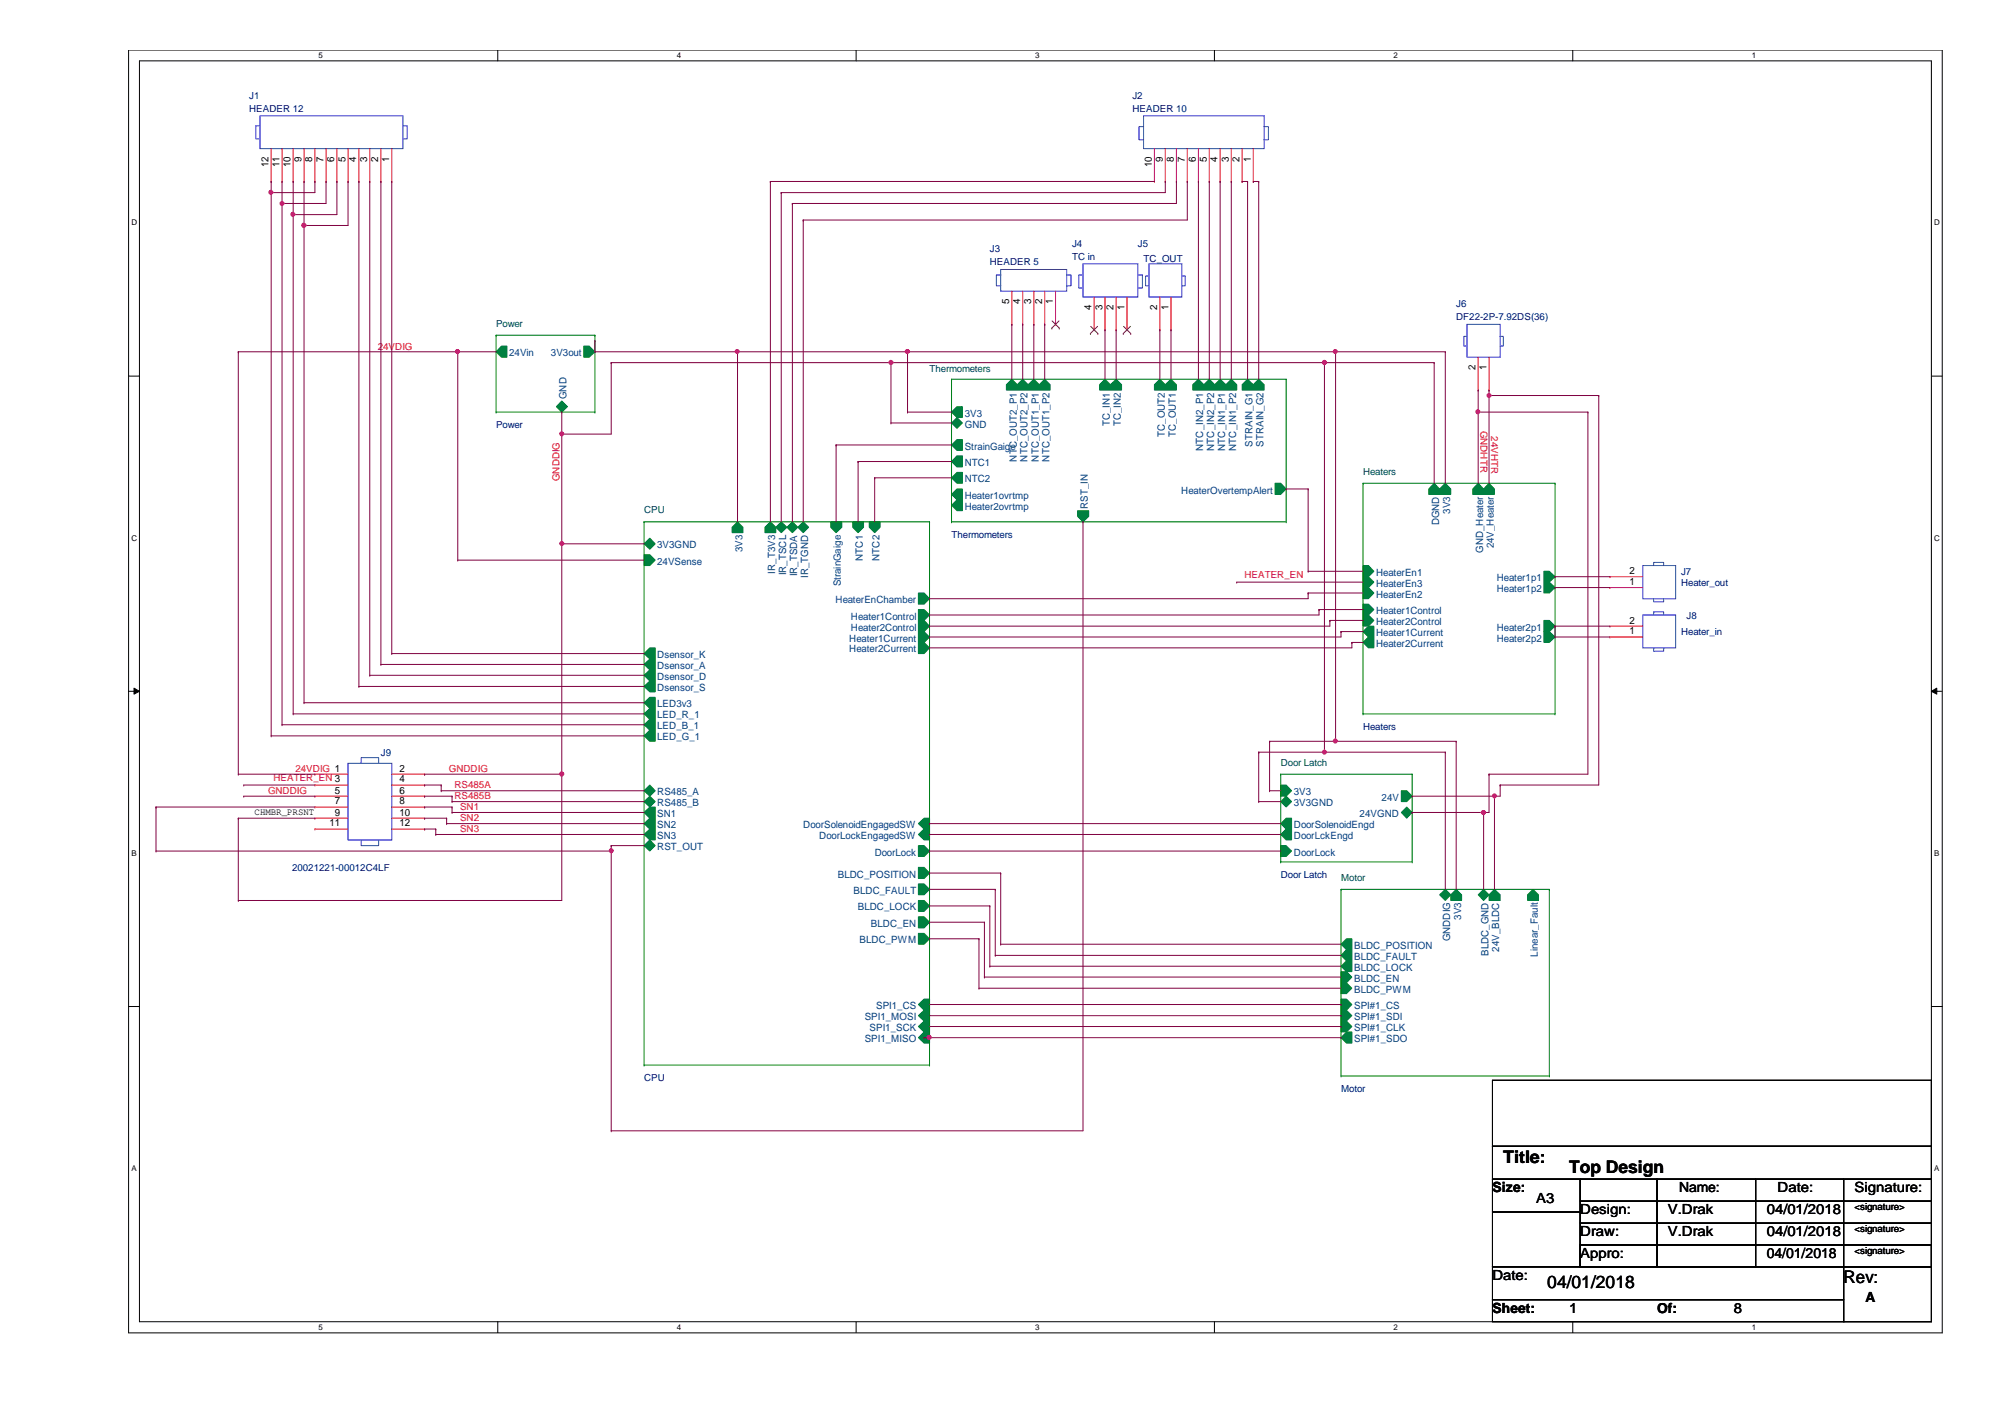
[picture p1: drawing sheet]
<svg xmlns="http://www.w3.org/2000/svg" width="297mm" height="210mm" viewBox="0 0 297 210" stroke-linecap="round" stroke-linejoin="round" font-family="sans-serif">
<defs><g id="words">
<g font-size="2.6">
<text x="222.7" y="172.2">Title:</text>
<text x="232.5" y="173.8">Top Design</text>
<text x="229.2" y="190.8">04/01/2018</text>
<text x="273.1" y="190">Rev:</text>
</g>
<g font-size="2.1">
<text x="221.1" y="176.6">Size:</text>
<text x="227.6" y="178.2">A3</text>
<text x="234.1" y="179.8">Design:</text>
<text x="247.1" y="179.8">V.Drak</text>
<text x="248.8" y="176.6">Name:</text>
<text x="261.7" y="179.8">04/01/2018</text>
<text x="263.4" y="176.6">Date:</text>
<text x="274.7" y="176.6">Signature:</text>
<text x="234.1" y="183.1">Draw:</text>
<text x="247.1" y="183.1">V.Drak</text>
<text x="261.7" y="183.1">04/01/2018</text>
<text x="221.1" y="189.6">Date:</text>
<text x="234.1" y="186.3">Appro:</text>
<text x="261.7" y="186.3">04/01/2018</text>
<text x="221.1" y="194.4">Sheet:</text>
<text x="232.5" y="194.4">1</text>
<text x="245.5" y="194.4">Of:</text>
<text x="256.9" y="194.4">8</text>
<text x="276.4" y="192.8">A</text>
</g>
<g font-size="1.5">
<text x="44.7" y="24" transform="rotate(-90 44.7 24)">9</text>
<text x="46.3" y="24" transform="rotate(-90 46.3 24)">8</text>
<text x="47.9" y="24" transform="rotate(-90 47.9 24)">7</text>
<text x="49.5" y="24" transform="rotate(-90 49.5 24)">6</text>
<text x="51.2" y="24" transform="rotate(-90 51.2 24)">5</text>
<text x="52.8" y="24" transform="rotate(-90 52.8 24)">4</text>
<text x="54.4" y="24" transform="rotate(-90 54.4 24)">3</text>
<text x="56" y="24" transform="rotate(-90 56 24)">2</text>
<text x="57.7" y="24" transform="rotate(-90 57.7 24)">1</text>
<text x="172.3" y="24" transform="rotate(-90 172.3 24)">9</text>
<text x="173.9" y="24" transform="rotate(-90 173.9 24)">8</text>
<text x="175.5" y="24" transform="rotate(-90 175.5 24)">7</text>
<text x="177.2" y="24" transform="rotate(-90 177.2 24)">6</text>
<text x="178.8" y="24" transform="rotate(-90 178.8 24)">5</text>
<text x="180.4" y="24" transform="rotate(-90 180.4 24)">4</text>
<text x="182" y="24" transform="rotate(-90 182 24)">3</text>
<text x="183.6" y="24" transform="rotate(-90 183.6 24)">2</text>
<text x="185.3" y="24" transform="rotate(-90 185.3 24)">1</text>
<text x="39.8" y="24.8" transform="rotate(-90 39.8 24.8)">12</text>
<text x="41.4" y="24.8" transform="rotate(-90 41.4 24.8)">11</text>
<text x="43.1" y="24.8" transform="rotate(-90 43.1 24.8)">10</text>
<text x="170.6" y="24.8" transform="rotate(-90 170.6 24.8)">10</text>
<text x="149.5" y="45.1" transform="rotate(-90 149.5 45.1)">5</text>
<text x="151.1" y="45.1" transform="rotate(-90 151.1 45.1)">4</text>
<text x="152.8" y="45.1" transform="rotate(-90 152.8 45.1)">3</text>
<text x="154.4" y="45.1" transform="rotate(-90 154.4 45.1)">2</text>
<text x="156" y="45.1" transform="rotate(-90 156 45.1)">1</text>
<text x="161.7" y="45.9" transform="rotate(-90 161.7 45.9)">4</text>
<text x="163.3" y="45.9" transform="rotate(-90 163.3 45.9)">3</text>
<text x="165" y="45.9" transform="rotate(-90 165 45.9)">2</text>
<text x="166.6" y="45.9" transform="rotate(-90 166.6 45.9)">1</text>
<text x="171.4" y="45.9" transform="rotate(-90 171.4 45.9)">2</text>
<text x="173.1" y="45.9" transform="rotate(-90 173.1 45.9)">1</text>
<text x="218.6" y="54.9" transform="rotate(-90 218.6 54.9)">2</text>
<text x="220.2" y="54.9" transform="rotate(-90 220.2 54.9)">1</text>
<text x="241.4" y="86.7">1</text>
<text x="241.4" y="85">2</text>
<text x="241.4" y="94">1</text>
<text x="241.4" y="92.4">2</text>
<text x="49.6" y="117.6">5</text>
<text x="49.6" y="119.2">7</text>
<text x="59.2" y="114.3">2</text>
<text x="59.2" y="115.9">4</text>
<text x="59.2" y="117.6">6</text>
<text x="59.2" y="119.2">8</text>
<text x="48.8" y="122.4">11</text>
<text x="49.6" y="120.8">9</text>
<text x="59.2" y="120.8">10</text>
<text x="59.2" y="122.4">12</text>
</g>
<g font-size="1.5" fill="#004080">
<text x="75.4" y="52.8">24Vin</text>
<text x="81.6" y="52.8">3V3out</text>
<text x="83.9" y="59.1" transform="rotate(-90 83.9 59.1)">GND</text>
<text x="142.9" y="61.7">3V3</text>
<text x="142.9" y="63.3">GND</text>
<text x="164.4" y="63.1" transform="rotate(-90 164.4 63.1)">TC_IN1</text>
<text x="166.1" y="63.1" transform="rotate(-90 166.1 63.1)">TC_IN2</text>
<text x="172.6" y="64.7" transform="rotate(-90 172.6 64.7)">TC_OUT2</text>
<text x="174.2" y="64.7" transform="rotate(-90 174.2 64.7)">TC_OUT1</text>
<text x="142.9" y="71.5">NTC2</text>
<text x="142.9" y="69">NTC1</text>
<text x="142.9" y="66.6">StrainGaige</text>
<text x="150.6" y="68.4" transform="rotate(-90 150.6 68.4)">NTC_OUT2_P1</text>
<text x="152.2" y="68.4" transform="rotate(-90 152.2 68.4)">NTC_OUT2_P2</text>
<text x="153.9" y="68.4" transform="rotate(-90 153.9 68.4)">NTC_OUT1_P1</text>
<text x="155.5" y="68.4" transform="rotate(-90 155.5 68.4)">NTC_OUT1_P2</text>
<text x="178.3" y="66.8" transform="rotate(-90 178.3 66.8)">NTC_IN2_P1</text>
<text x="179.9" y="66.8" transform="rotate(-90 179.9 66.8)">NTC_IN2_P2</text>
<text x="181.5" y="66.8" transform="rotate(-90 181.5 66.8)">NTC_IN1_P1</text>
<text x="183.1" y="66.8" transform="rotate(-90 183.1 66.8)">NTC_IN1_P2</text>
<text x="185.5" y="66.2" transform="rotate(-90 185.5 66.2)">STRAIN_G1</text>
<text x="187.2" y="66.2" transform="rotate(-90 187.2 66.2)">STRAIN_G2</text>
<text x="142.9" y="73.9">Heater1ovrtmp</text>
<text x="142.9" y="75.5">Heater2ovrtmp</text>
<text x="161.2" y="75.4" transform="rotate(-90 161.2 75.4)">RST_IN</text>
<text x="175" y="73.1">HeaterOvertempAlert</text>
<text x="213.2" y="77.8" transform="rotate(-90 213.2 77.8)">DGND</text>
<text x="214.8" y="76.1" transform="rotate(-90 214.8 76.1)">3V3</text>
<text x="97.4" y="81.2">3V3GND</text>
<text x="97.4" y="83.7">24VSense</text>
<text x="110" y="81.8" transform="rotate(-90 110 81.8)">3V3</text>
<text x="127.8" y="83.1" transform="rotate(-90 127.8 83.1)">NTC1</text>
<text x="130.3" y="83.1" transform="rotate(-90 130.3 83.1)">NTC2</text>
<text x="219.7" y="81.9" transform="rotate(-90 219.7 81.9)">GND_Heater</text>
<text x="221.3" y="81.2" transform="rotate(-90 221.3 81.2)">24V_Heater</text>
<text x="114.9" y="85" transform="rotate(-90 114.9 85)">IR_T3V3</text>
<text x="116.5" y="85.2" transform="rotate(-90 116.5 85.2)">IR_TSCL</text>
<text x="118.1" y="85.4" transform="rotate(-90 118.1 85.4)">IR_TSDA</text>
<text x="119.7" y="85.6" transform="rotate(-90 119.7 85.6)">IR_TGND</text>
<text x="123.8" y="89.4">HeaterEnChamber</text>
<text x="124.6" y="86.9" transform="rotate(-90 124.6 86.9)">StrainGaige</text>
<text x="203.9" y="85.3">HeaterEn1</text>
<text x="203.9" y="86.9">HeaterEn3</text>
<text x="203.9" y="88.5">HeaterEn2</text>
<text x="221.7" y="87.7">Heater1p2</text>
<text x="221.7" y="86.1">Heater1p1</text>
<text x="125.8" y="95">Heater1Current</text>
<text x="126.1" y="93.4">Heater2Control</text>
<text x="126.1" y="91.8">Heater1Control</text>
<text x="203.9" y="95.8">Heater2Current</text>
<text x="203.9" y="94.2">Heater1Current</text>
<text x="203.9" y="92.6">Heater2Control</text>
<text x="203.9" y="91">Heater1Control</text>
<text x="221.7" y="93.4">Heater2p1</text>
<text x="221.7" y="95">Heater2p2</text>
<text x="97.4" y="99.1">Dsensor_A</text>
<text x="97.4" y="100.7">Dsensor_D</text>
<text x="97.4" y="97.5">Dsensor_K</text>
<text x="125.8" y="96.6">Heater2Current</text>
<text x="97.4" y="106.4">LED_R_1</text>
<text x="97.4" y="104.8">LED3v3</text>
<text x="97.4" y="102.4">Dsensor_S</text>
<text x="97.4" y="109.7">LED_G_1</text>
<text x="97.4" y="108">LED_B_1</text>
<text x="97.4" y="117.8">RS485_A</text>
<text x="97.4" y="119.4">RS485_B</text>
<text x="191.7" y="119.4">3V3GND</text>
<text x="191.7" y="117.8">3V3</text>
<text x="204.7" y="118.6">24V</text>
<text x="97.4" y="122.7">SN2</text>
<text x="97.4" y="124.3">SN3</text>
<text x="97.4" y="121">SN1</text>
<text x="97.4" y="125.9">RST_OUT</text>
<text x="119" y="122.7">DoorSolenoidEngagedSW</text>
<text x="121.4" y="124.3">DoorLockEngagedSW</text>
<text x="191.7" y="124.3">DoorLckEngd</text>
<text x="191.7" y="122.7">DoorSolenoidEngd</text>
<text x="201.4" y="121">24VGND</text>
<text x="124.1" y="130">BLDC_POSITION</text>
<text x="129.6" y="126.7">DoorLock</text>
<text x="191.7" y="126.7">DoorLock</text>
<text x="126.4" y="132.4">BLDC_FAULT</text>
<text x="127.1" y="134.9">BLDC_LOCK</text>
<text x="129" y="137.3">BLDC_EN</text>
<text x="216.5" y="136.3" transform="rotate(-90 216.5 136.3)">3V3</text>
<text x="127.3" y="139.7">BLDC_PWM</text>
<text x="200.6" y="142.2">BLDC_FAULT</text>
<text x="200.6" y="143.8">BLDC_LOCK</text>
<text x="200.6" y="140.5">BLDC_POSITION</text>
<text x="214.8" y="139.4" transform="rotate(-90 214.8 139.4)">GNDDIG</text>
<text x="220.5" y="141.6" transform="rotate(-90 220.5 141.6)">BLDC_GND</text>
<text x="222.1" y="141" transform="rotate(-90 222.1 141)">24V_BLDC</text>
<text x="227.8" y="141.7" transform="rotate(-90 227.8 141.7)">Linear_Fault</text>
<text x="129.8" y="149.5">SPI1_CS</text>
<text x="200.6" y="145.4">BLDC_EN</text>
<text x="200.6" y="147.1">BLDC_PWM</text>
<text x="200.6" y="149.5">SPI#1_CS</text>
<text x="128.1" y="151.1">SPI1_MOSI</text>
<text x="128.1" y="154.4">SPI1_MISO</text>
<text x="128.8" y="152.7">SPI1_SCK</text>
<text x="200.6" y="151.1">SPI#1_SDI</text>
<text x="200.6" y="152.7">SPI#1_CLK</text>
<text x="200.6" y="154.4">SPI#1_SDO</text>
</g>
<g font-size="1.4" fill="#000080">
<text x="36.9" y="14.6">J1</text>
<text x="36.9" y="16.6">HEADER 12</text>
<text x="167.8" y="14.6">J2</text>
<text x="167.8" y="16.6">HEADER 10</text>
<text x="146.6" y="37.3">J3</text>
<text x="146.6" y="39.3">HEADER 5</text>
<text x="158.8" y="36.5">J4</text>
<text x="158.8" y="38.5">TC in</text>
<text x="168.6" y="36.5">J5</text>
<text x="169.4" y="38.8">TC_OUT</text>
<text x="215.7" y="45.5">J6</text>
<text x="215.7" y="47.5">DF22-2P-7.92DS(36)</text>
<text x="73.5" y="63.4">Power</text>
<text x="141" y="79.6">Thermometers</text>
<text x="249" y="85.1">J7</text>
<text x="249" y="86.8">Heater_out</text>
<text x="249" y="94.1">Heater_in</text>
<text x="249.9" y="91.7">J8</text>
<text x="56.4" y="112">J9</text>
<text x="201.9" y="108.1">Heaters</text>
<text x="43.3" y="129">20021221-00012C4LF</text>
<text x="189.7" y="130">Door Latch</text>
<text x="95.4" y="160.1">CPU</text>
<text x="198.7" y="161.7">Motor</text>
</g>
<g font-size="1.4" fill="#f00">
<text x="56" y="51.8">24VDIG</text>
<text x="219.3" y="63.8" transform="rotate(90 219.3 63.8)">GNDHTR</text>
<text x="220.9" y="64.6" transform="rotate(90 220.9 64.6)">24VHTR</text>
<text x="82.9" y="71.2" transform="rotate(-90 82.9 71.2)">GNDDIG</text>
<text x="184.4" y="85.7">HEATER_EN</text>
<text x="39.7" y="117.6">GNDDIG</text>
<text x="40.5" y="115.7">HEATER_EN 3</text>
<text x="43.8" y="114.3">24VDIG 1</text>
<text x="66.5" y="114.3">GNDDIG</text>
<text x="67.3" y="116.8">RS485A</text>
<text x="67.3" y="118.4">RS485B</text>
<text x="68.2" y="120">SN1</text>
<text x="68.2" y="121.7">SN2</text>
<text x="68.2" y="123.3">SN3</text>
</g>
<g font-size="1.4" fill="#004040">
<text x="73.5" y="48.4">Power</text>
<text x="137.7" y="55.1">Thermometers</text>
<text x="201.9" y="70.4">Heaters</text>
<text x="95.4" y="76">CPU</text>
<text x="189.7" y="113.5">Door Latch</text>
<text x="198.7" y="130.5">Motor</text>
</g>
<g font-size="1.4">
<text x="37.7" y="120.7">CHMBR_PRSNT</text>
<text x="274.7" y="179.3">&lt;signature&gt;</text>
<text x="274.7" y="182.5">&lt;signature&gt;</text>
<text x="274.7" y="185.8">&lt;signature&gt;</text>
</g>
<g font-size="1.2">
<text x="47.2" y="8.6">5</text>
<text x="100.3" y="8.6">4</text>
<text x="153.4" y="8.6">3</text>
<text x="206.5" y="8.6">2</text>
<text x="259.5" y="8.6">1</text>
<text x="19.5" y="33.4">D</text>
<text x="286.6" y="33.4">D</text>
<text x="19.5" y="80.1">C</text>
<text x="286.6" y="80.1">C</text>
<text x="19.5" y="126.8">B</text>
<text x="286.6" y="126.8">B</text>
<text x="19.5" y="173.5">A</text>
<text x="286.6" y="173.5">A</text>
<text x="47.2" y="197">5</text>
<text x="100.3" y="197">4</text>
<text x="153.4" y="197">3</text>
<text x="206.5" y="197">2</text>
<text x="259.5" y="197">1</text>
</g>
</g></defs>
<path d="M19.1 7.4h268.6v190h-268.6zM20.7 9h265.4v186.8h-265.4z" fill="none" stroke="#000" stroke-width=".15"/>
<g fill="#fff">
<path d="M47.2 7.6h.6v1.3h-.6z"/>
<path d="M47.2 196h.6v1.3h-.6z"/>
</g>
<path d="M73.7 7.4v1.6M73.7 195.8v1.6" fill="none" stroke="#000" stroke-width=".15"/>
<g fill="#fff">
<path d="M100.3 7.6h.6v1.3h-.6z"/>
<path d="M100.3 196h.6v1.3h-.6z"/>
</g>
<path d="M126.8 7.4v1.6M126.8 195.8v1.6" fill="none" stroke="#000" stroke-width=".15"/>
<g fill="#fff">
<path d="M153.4 7.6h.6v1.3h-.6z"/>
<path d="M153.4 196h.6v1.3h-.6z"/>
</g>
<path d="M179.9 7.4v1.6M179.9 195.8v1.6" fill="none" stroke="#000" stroke-width=".15"/>
<g fill="#fff">
<path d="M206.5 7.6h.6v1.3h-.6z"/>
<path d="M206.5 196h.6v1.3h-.6z"/>
</g>
<path d="M233 7.4v1.6M233 195.8v1.6" fill="none" stroke="#000" stroke-width=".15"/>
<g fill="#fff">
<path d="M259.5 7.6h.6v1.3h-.6z"/>
<path d="M259.5 196h.6v1.3h-.6z"/>
<path d="M19.5 32.3h.8v1.4h-.8z"/>
<path d="M286.6 32.3h.8v1.4h-.8z"/>
<path d="M19.5 79h.8v1.3h-.8z"/>
<path d="M286.6 79h.8v1.3h-.8z"/>
</g>
<path d="M19.1 55.7h1.6M286.1 55.7h1.6" fill="none" stroke="#000" stroke-width=".15"/>
<g fill="#fff">
<path d="M19.5 125.7h.7v1.3h-.7z"/>
<path d="M286.6 125.7h.7v1.3h-.7z"/>
</g>
<path d="M19.1 102.4h1.6M19.9 101.9l.8 .5-.8 .4zM286.1 102.4l.8-.5v.9zM286.1 102.4h1.6" fill="none" stroke="#000" stroke-width=".15"/>
<path d="M19.9 101.9l.8 .5-.8 .4zM286.1 102.4l.8-.5v.9z" fill="#000"/>
<g fill="#fff">
<path d="M19.5 172.4h.7v1.3h-.7z"/>
<path d="M286.6 172.4h.7v1.3h-.7z"/>
</g>
<g fill="none" stroke="#000" stroke-width=".15">
<path d="M19.1 149.1h1.6M286.1 149.1h1.6M221.1 160h65v9.8h-65zM221.1 169.8h65v4.9h-65zM221.1 174.7h13v4.8h-13zM221.1 179.5h13v8.2h-13zM234.1 174.7h11.4v3.2h-11.4zM234.1 177.9h11.4v3.3h-11.4zM245.5 174.7h14.6v3.2h-14.6zM245.5 177.9h14.6v3.3h-14.6zM260.1 174.7h13v3.2h-13zM260.1 177.9h13v3.3h-13z"/>
<path d="M273.1 174.7h13v3.2h-13zM273.1 177.9h13v3.3h-13zM221.1 187.7h52v4.8h-52zM221.1 192.5h52v3.3h-52zM234.1 181.2h11.4v3.2h-11.4zM234.1 184.4h52v3.3h-52zM234.1 184.4h11.4v3.3h-11.4zM245.5 181.2h14.6v3.2h-14.6zM245.5 184.4h14.6v3.3h-14.6zM260.1 181.2h13v3.2h-13zM260.1 184.4h13v3.3h-13zM273.1 181.2h13v3.2h-13z"/>
<path d="M273.1 184.4h13v3.3h-13zM273.1 187.7h13v8.1h-13z"/>
</g>
<path d="M169.4 17.1h17.9v4.9h-17.9zM169.4 18.8h-.7v1.9h.7M187.3 18.8h.6v1.9h-.6M243.4 83.8h4.8v4.9h-4.8zM245 88.7v.5h1.5v-.5M245 83.8v-.5h1.5v.5" fill="none" stroke="#00f" stroke-width=".15"/>
<g fill="none" stroke="#f00" stroke-width=".15">
<path d="M171 26.9h.1M171 22v4.9M172.6 26.9h.1M172.6 22v4.9M174.3 26.9h.1M174.3 22v4.9M175.9 26.9h.1M175.9 22v4.9M177.5 26.9h.1M177.5 22v4.9M179.2 26.9h.1M179.2 22v4.9"/>
<path d="M180.8 26.9h.1M180.8 22v4.9M182.4 26.9h.1M182.4 22v4.9M184 26.9h.1M184 22v4.9M185.7 26.9h.1M185.7 22v4.9M238.5 87h.1M238.5 85.4h.1M238.5 87h4.9M238.5 85.4h4.9"/>
</g>
<path d="M189.7 118.7l.8-.8 .8 .8-.8 .8z" fill-rule="evenodd" fill="#008040"/>
<path d="M189.7 118.7l.8-.8 .8 .8-.8 .8z" fill="none" stroke="#008040" stroke-width=".15"/>
<path d="M189.7 116.3h.8l.8 .8-.8 .8h-.8z" fill-rule="evenodd" fill="#008040"/>
<path d="M189.7 116.3h.8l.8 .8-.8 .8h-.8z" fill="none" stroke="#008040" stroke-width=".15"/>
<path d="M207.6 120.4l.8-.9 .8 .9-.8 .8z" fill-rule="evenodd" fill="#008040"/>
<path d="M207.6 120.4l.8-.9 .8 .9-.8 .8z" fill="none" stroke="#008040" stroke-width=".15"/>
<path d="M207.6 117.1h.8l.8 .8-.8 .8h-.8z" fill-rule="evenodd" fill="#008040"/>
<path d="M207.6 117.1h.8l.8 .8-.8 .8h-.8z" fill="none" stroke="#008040" stroke-width=".15"/>
<path d="M189.7 125.3h.8l.8 .8-.8 .8h-.8z" fill-rule="evenodd" fill="#008040"/>
<path d="M189.7 125.3h.8l.8 .8-.8 .8h-.8z" fill="none" stroke="#008040" stroke-width=".15"/>
<path d="M189.7 123.6l.8-.8h.8v1.6h-.8z" fill-rule="evenodd" fill="#008040"/>
<path d="M189.7 123.6l.8-.8h.8v1.6h-.8z" fill="none" stroke="#008040" stroke-width=".15"/>
<path d="M189.7 122l.8-.8h.8v1.6h-.8z" fill-rule="evenodd" fill="#008040"/>
<path d="M189.7 122l.8-.8h.8v1.6h-.8z" fill="none" stroke="#008040" stroke-width=".15"/>
<path d="M189.7 114.7h.1M189.7 114.7h19.5M189.7 114.7v13M209.2 114.7h.1M209.2 114.7v13M189.7 127.7h.1M189.7 127.7h19.5M209.2 127.7h.1" fill="none" stroke="#008000" stroke-width=".15"/>
<path d="M74.3 51.3h.8v1.6h-.8l-.8-.8z" fill-rule="evenodd" fill="#008040"/>
<path d="M74.3 51.3h.8v1.6h-.8l-.8-.8z" fill="none" stroke="#008040" stroke-width=".15"/>
<path d="M83.2 59.4l.9 .8-.9 .8-.8-.8z" fill-rule="evenodd" fill="#008040"/>
<path d="M83.2 59.4l.9 .8-.9 .8-.8-.8z" fill="none" stroke="#008040" stroke-width=".15"/>
<path d="M86.5 51.3h.8l.8 .8-.8 .8h-.8z" fill-rule="evenodd" fill="#008040"/>
<path d="M86.5 51.3h.8l.8 .8-.8 .8h-.8z" fill="none" stroke="#008040" stroke-width=".15"/>
<path d="M73.5 49.7h.1M73.5 49.7h14.6M73.5 49.7v11.3M88.1 49.7h.1M88.1 49.7v11.3M73.5 61h.1M73.5 61h14.6M88.1 61h.1" fill="none" stroke="#008000" stroke-width=".15"/>
<path d="M38.5 17.1h21.2v4.9h-21.2zM38.5 18.6h-.6v2h.6M59.7 18.6h.6v2h-.6M170.2 39.1h4.9v4.9h-4.9zM170.2 40.9h-.5v1.4h.5M175.1 40.9h.5v1.4h-.5M217.3 48h4.9v4.9h-4.9zM217.3 49.8h-.4v1.5h.4M222.3 49.8h.4v1.5h-.4" fill="none" stroke="#00f" stroke-width=".15"/>
<g fill="none" stroke="#f00" stroke-width=".15">
<path d="M40.2 26.9h.1M40.2 22v4.9M41.8 26.9h.1M41.8 22v4.9M43.4 26.9h.1M43.4 22v4.9M45 26.9h.1M45 22v4.9M46.7 26.9h.1M46.7 22v4.9M48.3 26.9h.1M48.3 22v4.9"/>
<path d="M49.9 26.9h.1M49.9 22v4.9M51.6 26.9h.1M51.6 22v4.9M53.2 26.9h.1M53.2 22v4.9M54.8 26.9h.1M54.8 22v4.9M56.4 26.9h.1M56.4 22v4.9M58 26.9h.1M58 22v4.9"/>
<path d="M171.8 48.9h.1M171.8 44v4.9M173.5 48.9h.1M173.5 44v4.9M219 57.8h.1M219 52.9v4.9M220.6 57.8h.1M220.6 52.9v4.9"/>
</g>
<path d="M136.1 135.8h.8l.8 .8-.8 .9h-.8z" fill-rule="evenodd" fill="#008040"/>
<path d="M136.1 135.8h.8l.8 .8-.8 .9h-.8z" fill="none" stroke="#008040" stroke-width=".15"/>
<path d="M136.1 95.2h.8l.8 .8-.8 .8h-.8z" fill-rule="evenodd" fill="#008040"/>
<path d="M136.1 95.2h.8l.8 .8-.8 .8h-.8z" fill="none" stroke="#008040" stroke-width=".15"/>
<path d="M136.1 138.3h.8l.8 .8-.8 .8h-.8z" fill-rule="evenodd" fill="#008040"/>
<path d="M136.1 138.3h.8l.8 .8-.8 .8h-.8z" fill="none" stroke="#008040" stroke-width=".15"/>
<path d="M136.1 93.6h.8l.8 .8-.8 .8h-.8z" fill-rule="evenodd" fill="#008040"/>
<path d="M136.1 93.6h.8l.8 .8-.8 .8h-.8z" fill="none" stroke="#008040" stroke-width=".15"/>
<path d="M95.4 117.1l.9-.8 .8 .8-.8 .8z" fill-rule="evenodd" fill="#008040"/>
<path d="M95.4 117.1l.9-.8 .8 .8-.8 .8z" fill="none" stroke="#008040" stroke-width=".15"/>
<path d="M95.4 118.7l.9-.8 .8 .8-.8 .8z" fill-rule="evenodd" fill="#008040"/>
<path d="M95.4 118.7l.9-.8 .8 .8-.8 .8z" fill="none" stroke="#008040" stroke-width=".15"/>
<path d="M136.1 122l.8-.8h.8v1.6h-.8z" fill-rule="evenodd" fill="#008040"/>
<path d="M136.1 122l.8-.8h.8v1.6h-.8z" fill="none" stroke="#008040" stroke-width=".15"/>
<path d="M136.1 91.9h.8l.8 .9-.8 .8h-.8z" fill-rule="evenodd" fill="#008040"/>
<path d="M136.1 91.9h.8l.8 .9-.8 .8h-.8z" fill="none" stroke="#008040" stroke-width=".15"/>
<path d="M136.1 125.3h.8l.8 .8-.8 .8h-.8z" fill-rule="evenodd" fill="#008040"/>
<path d="M136.1 125.3h.8l.8 .8-.8 .8h-.8z" fill="none" stroke="#008040" stroke-width=".15"/>
<path d="M136.1 90.3h.8l.8 .8-.8 .8h-.8z" fill-rule="evenodd" fill="#008040"/>
<path d="M136.1 90.3h.8l.8 .8-.8 .8h-.8z" fill="none" stroke="#008040" stroke-width=".15"/>
<path d="M136.1 87.8h.8l.8 .9-.8 .8h-.8z" fill-rule="evenodd" fill="#008040"/>
<path d="M136.1 87.8h.8l.8 .9-.8 .8h-.8z" fill="none" stroke="#008040" stroke-width=".15"/>
<path d="M136.1 123.6l.8-.8h.8v1.6h-.8z" fill-rule="evenodd" fill="#008040"/>
<path d="M136.1 123.6l.8-.8h.8v1.6h-.8z" fill="none" stroke="#008040" stroke-width=".15"/>
<path d="M95.4 80.6l.9-.9 .8 .9-.8 .8z" fill-rule="evenodd" fill="#008040"/>
<path d="M95.4 80.6l.9-.9 .8 .9-.8 .8z" fill="none" stroke="#008040" stroke-width=".15"/>
<path d="M109.3 77.3l.8 .8v.8h-1.6v-.8z" fill-rule="evenodd" fill="#008040"/>
<path d="M109.3 77.3l.8 .8v.8h-1.6v-.8z" fill="none" stroke="#008040" stroke-width=".15"/>
<path d="M136.1 130.9h.8l.8 .8-.8 .8h-.8z" fill-rule="evenodd" fill="#008040"/>
<path d="M136.1 130.9h.8l.8 .8-.8 .8h-.8z" fill="none" stroke="#008040" stroke-width=".15"/>
<path d="M95.4 122l.9-.8h.8v1.6h-.8z" fill-rule="evenodd" fill="#008040"/>
<path d="M95.4 122l.9-.8h.8v1.6h-.8z" fill="none" stroke="#008040" stroke-width=".15"/>
<path d="M95.4 123.6l.9-.8h.8v1.6h-.8z" fill-rule="evenodd" fill="#008040"/>
<path d="M95.4 123.6l.9-.8h.8v1.6h-.8z" fill="none" stroke="#008040" stroke-width=".15"/>
<path d="M136.1 133.4h.8l.8 .8-.8 .8h-.8z" fill-rule="evenodd" fill="#008040"/>
<path d="M136.1 133.4h.8l.8 .8-.8 .8h-.8z" fill="none" stroke="#008040" stroke-width=".15"/>
<path d="M95.4 120.4l.9-.9h.8v1.7h-.8z" fill-rule="evenodd" fill="#008040"/>
<path d="M95.4 120.4l.9-.9h.8v1.7h-.8z" fill="none" stroke="#008040" stroke-width=".15"/>
<path d="M136.1 128.5h.8l.8 .8-.8 .8h-.8z" fill-rule="evenodd" fill="#008040"/>
<path d="M136.1 128.5h.8l.8 .8-.8 .8h-.8z" fill="none" stroke="#008040" stroke-width=".15"/>
<path d="M126.3 77.3h1.6v.8l-.8 .8-.8-.8z" fill-rule="evenodd" fill="#008040"/>
<path d="M126.3 77.3h1.6v.8l-.8 .8-.8-.8z" fill="none" stroke="#008040" stroke-width=".15"/>
<path d="M128.8 77.3h1.6v.8l-.8 .8-.8-.8z" fill-rule="evenodd" fill="#008040"/>
<path d="M128.8 77.3h1.6v.8l-.8 .8-.8-.8z" fill="none" stroke="#008040" stroke-width=".15"/>
<path d="M123.1 77.3h1.6v.8l-.8 .8-.8-.8z" fill-rule="evenodd" fill="#008040"/>
<path d="M123.1 77.3h1.6v.8l-.8 .8-.8-.8z" fill="none" stroke="#008040" stroke-width=".15"/>
<path d="M95.4 125.3l.9-.9 .8 .9-.8 .8z" fill-rule="evenodd" fill="#008040"/>
<path d="M95.4 125.3l.9-.9 .8 .9-.8 .8z" fill="none" stroke="#008040" stroke-width=".15"/>
<path d="M95.4 109l.9-.8h.8v1.6h-.8z" fill-rule="evenodd" fill="#008040"/>
<path d="M95.4 109l.9-.8h.8v1.6h-.8z" fill="none" stroke="#008040" stroke-width=".15"/>
<path d="M95.4 107.4l.9-.8h.8v1.6h-.8z" fill-rule="evenodd" fill="#008040"/>
<path d="M95.4 107.4l.9-.8h.8v1.6h-.8z" fill="none" stroke="#008040" stroke-width=".15"/>
<path d="M95.4 105.7l.9-.8h.8v1.7h-.8z" fill-rule="evenodd" fill="#008040"/>
<path d="M95.4 105.7l.9-.8h.8v1.7h-.8z" fill="none" stroke="#008040" stroke-width=".15"/>
<path d="M115.7 77.3l.9 .8-.9 .8-.8-.8z" fill-rule="evenodd" fill="#008040"/>
<path d="M115.7 77.3l.9 .8-.9 .8-.8-.8z" fill="none" stroke="#008040" stroke-width=".15"/>
<path d="M114.1 77.3l.8 .8v.8h-1.6v-.8z" fill-rule="evenodd" fill="#008040"/>
<path d="M114.1 77.3l.8 .8v.8h-1.6v-.8z" fill="none" stroke="#008040" stroke-width=".15"/>
<path d="M119 77.3l.8 .8-.8 .8-.8-.8z" fill-rule="evenodd" fill="#008040"/>
<path d="M119 77.3l.8 .8-.8 .8-.8-.8z" fill="none" stroke="#008040" stroke-width=".15"/>
<path d="M117.4 77.3l.8 .8-.8 .8-.8-.8z" fill-rule="evenodd" fill="#008040"/>
<path d="M117.4 77.3l.8 .8-.8 .8-.8-.8z" fill="none" stroke="#008040" stroke-width=".15"/>
<path d="M95.4 104.1l.9-.8h.8v1.6h-.8z" fill-rule="evenodd" fill="#008040"/>
<path d="M95.4 104.1l.9-.8h.8v1.6h-.8z" fill="none" stroke="#008040" stroke-width=".15"/>
<path d="M95.4 98.4l.9-.8h.8v1.6h-.8z" fill-rule="evenodd" fill="#008040"/>
<path d="M95.4 98.4l.9-.8h.8v1.6h-.8z" fill="none" stroke="#008040" stroke-width=".15"/>
<path d="M95.4 101.7l.9-.8h.8v1.6h-.8z" fill-rule="evenodd" fill="#008040"/>
<path d="M95.4 101.7l.9-.8h.8v1.6h-.8z" fill="none" stroke="#008040" stroke-width=".15"/>
<path d="M95.4 100l.9-.8h.8v1.7h-.8z" fill-rule="evenodd" fill="#008040"/>
<path d="M95.4 100l.9-.8h.8v1.7h-.8z" fill="none" stroke="#008040" stroke-width=".15"/>
<path d="M95.4 96.8l.9-.8h.8v1.6h-.8z" fill-rule="evenodd" fill="#008040"/>
<path d="M95.4 96.8l.9-.8h.8v1.6h-.8z" fill="none" stroke="#008040" stroke-width=".15"/>
<path d="M95.4 82.2h.9l.8 .8-.8 .8h-.9z" fill-rule="evenodd" fill="#008040"/>
<path d="M95.4 82.2h.9l.8 .8-.8 .8h-.9z" fill="none" stroke="#008040" stroke-width=".15"/>
<path d="M136.1 150.5l.8-.9h.8v1.7h-.8z" fill-rule="evenodd" fill="#008040"/>
<path d="M136.1 150.5l.8-.9h.8v1.7h-.8z" fill="none" stroke="#008040" stroke-width=".15"/>
<path d="M136.1 152.1l.8-.8h.8v1.6h-.8z" fill-rule="evenodd" fill="#008040"/>
<path d="M136.1 152.1l.8-.8h.8v1.6h-.8z" fill="none" stroke="#008040" stroke-width=".15"/>
<path d="M136.1 148.8l.8-.8h.8v1.6h-.8z" fill-rule="evenodd" fill="#008040"/>
<path d="M136.1 148.8l.8-.8h.8v1.6h-.8z" fill="none" stroke="#008040" stroke-width=".15"/>
<path d="M136.1 153.7l.8-.8h.8v1.6h-.8z" fill-rule="evenodd" fill="#008040"/>
<path d="M136.1 153.7l.8-.8h.8v1.6h-.8z" fill="none" stroke="#008040" stroke-width=".15"/>
<path d="M95.4 77.3h.1M95.4 77.3h42.3M95.4 77.3v80.5M137.7 77.3h.1M137.7 77.3v80.5M95.4 157.8h.1M95.4 157.8h42.3M137.7 157.8h.1" fill="none" stroke="#008000" stroke-width=".15"/>
<path d="M51.6 113.1h6.4v11.3h-6.4zM53.5 113.1v-.9h2.6v.9M53.5 124.4v.9h2.6v-.9" fill="none" stroke="#00f" stroke-width=".15"/>
<g fill="none" stroke="#f00" stroke-width=".15">
<path d="M46.7 114.7h.1M46.7 116.3h.1M46.7 117.9h.1M46.7 119.5h.1M46.7 114.7h4.9M46.7 116.3h4.9M46.7 117.9h4.9M46.7 119.5h4.9M58 114.7h4.9M58 116.3h4.9M58 117.9h4.9M58 119.5h4.9"/>
<path d="M62.9 114.7h.1M62.9 116.3h.1M62.9 117.9h.1M62.9 119.5h.1M46.7 121.2h.1M46.7 122.8h.1M46.7 121.2h4.9M46.7 122.8h4.9M58 121.2h4.9M58 122.8h4.9M62.9 121.2h.1M62.9 122.8h.1"/>
</g>
<path d="M141 61l.8-.8h.8v1.6h-.8z" fill-rule="evenodd" fill="#008040"/>
<path d="M141 61l.8-.8h.8v1.6h-.8z" fill="none" stroke="#008040" stroke-width=".15"/>
<path d="M141 73.2l.8-.8h.8v1.6h-.8z" fill-rule="evenodd" fill="#008040"/>
<path d="M141 73.2l.8-.8h.8v1.6h-.8z" fill="none" stroke="#008040" stroke-width=".15"/>
<path d="M141 74.8l.8-.8h.8v1.6h-.8z" fill-rule="evenodd" fill="#008040"/>
<path d="M141 74.8l.8-.8h.8v1.6h-.8z" fill="none" stroke="#008040" stroke-width=".15"/>
<path d="M188.9 71.6h.8l.8 .8-.8 .8h-.8z" fill-rule="evenodd" fill="#008040"/>
<path d="M188.9 71.6h.8l.8 .8-.8 .8h-.8z" fill="none" stroke="#008040" stroke-width=".15"/>
<path d="M141 70.8l.8-.8h.8v1.6h-.8z" fill-rule="evenodd" fill="#008040"/>
<path d="M141 70.8l.8-.8h.8v1.6h-.8z" fill="none" stroke="#008040" stroke-width=".15"/>
<path d="M141.8 67.5h.8v1.7h-.8l-.8-.8z" fill-rule="evenodd" fill="#008040"/>
<path d="M141.8 67.5h.8v1.7h-.8l-.8-.8z" fill="none" stroke="#008040" stroke-width=".15"/>
<path d="M141 65.9l.8-.8h.8v1.6h-.8z" fill-rule="evenodd" fill="#008040"/>
<path d="M141 65.9l.8-.8h.8v1.6h-.8z" fill="none" stroke="#008040" stroke-width=".15"/>
<path d="M141 62.7l.8-.9 .8 .9-.8 .8z" fill-rule="evenodd" fill="#008040"/>
<path d="M141 62.7l.8-.9 .8 .9-.8 .8z" fill="none" stroke="#008040" stroke-width=".15"/>
<path d="M184 57l.8-.8 .9 .8v.8h-1.7z" fill-rule="evenodd" fill="#008040"/>
<path d="M184 57l.8-.8 .9 .8v.8h-1.7z" fill="none" stroke="#008040" stroke-width=".15"/>
<path d="M186.5 56.2l.8 .8v.8h-1.6v-.8z" fill-rule="evenodd" fill="#008040"/>
<path d="M186.5 56.2l.8 .8v.8h-1.6v-.8z" fill="none" stroke="#008040" stroke-width=".15"/>
<path d="M172.6 57l.9-.8 .8 .8v.8h-1.7z" fill-rule="evenodd" fill="#008040"/>
<path d="M172.6 57l.9-.8 .8 .8v.8h-1.7z" fill="none" stroke="#008040" stroke-width=".15"/>
<path d="M180.8 56.2l.8 .8v.8h-1.6v-.8z" fill-rule="evenodd" fill="#008040"/>
<path d="M180.8 56.2l.8 .8v.8h-1.6v-.8z" fill="none" stroke="#008040" stroke-width=".15"/>
<path d="M182.4 56.2l.8 .8v.8h-1.6v-.8z" fill-rule="evenodd" fill="#008040"/>
<path d="M182.4 56.2l.8 .8v.8h-1.6v-.8z" fill="none" stroke="#008040" stroke-width=".15"/>
<path d="M171.8 56.2l.8 .8v.8h-1.6v-.8z" fill-rule="evenodd" fill="#008040"/>
<path d="M171.8 56.2l.8 .8v.8h-1.6v-.8z" fill="none" stroke="#008040" stroke-width=".15"/>
<path d="M163.7 56.2l.8 .8v.8h-1.6v-.8z" fill-rule="evenodd" fill="#008040"/>
<path d="M163.7 56.2l.8 .8v.8h-1.6v-.8z" fill="none" stroke="#008040" stroke-width=".15"/>
<path d="M164.5 57l.9-.8 .8 .8v.8h-1.7z" fill-rule="evenodd" fill="#008040"/>
<path d="M164.5 57l.9-.8 .8 .8v.8h-1.7z" fill="none" stroke="#008040" stroke-width=".15"/>
<path d="M152.3 57l.9-.8 .8 .8v.8h-1.7z" fill-rule="evenodd" fill="#008040"/>
<path d="M152.3 57l.9-.8 .8 .8v.8h-1.7z" fill="none" stroke="#008040" stroke-width=".15"/>
<path d="M154 57l.8-.8 .8 .8v.8h-1.6z" fill-rule="evenodd" fill="#008040"/>
<path d="M154 57l.8-.8 .8 .8v.8h-1.6z" fill="none" stroke="#008040" stroke-width=".15"/>
<path d="M149.1 57l.8-.8 .8 .8v.8h-1.6z" fill-rule="evenodd" fill="#008040"/>
<path d="M149.1 57l.8-.8 .8 .8v.8h-1.6z" fill="none" stroke="#008040" stroke-width=".15"/>
<path d="M179.2 56.2l.8 .8v.8h-1.6v-.8z" fill-rule="evenodd" fill="#008040"/>
<path d="M179.2 56.2l.8 .8v.8h-1.6v-.8z" fill="none" stroke="#008040" stroke-width=".15"/>
<path d="M176.7 57l.8-.8 .9 .8v.8h-1.7z" fill-rule="evenodd" fill="#008040"/>
<path d="M176.7 57l.8-.8 .9 .8v.8h-1.7z" fill="none" stroke="#008040" stroke-width=".15"/>
<path d="M151.5 56.2l.8 .8v.8h-1.6v-.8z" fill-rule="evenodd" fill="#008040"/>
<path d="M151.5 56.2l.8 .8v.8h-1.6v-.8z" fill="none" stroke="#008040" stroke-width=".15"/>
<path d="M159.6 75.6h1.7v.9l-.9 .8-.8-.8z" fill-rule="evenodd" fill="#008040"/>
<path d="M159.6 75.6h1.7v.9l-.9 .8-.8-.8z" fill="none" stroke="#008040" stroke-width=".15"/>
<path d="M141 56.2h.1M141 56.2h49.5M141 56.2v21.1M190.5 56.2h.1M190.5 56.2v21.1M141 77.3h.1M141 77.3h49.5M190.5 77.3h.1" fill="none" stroke="#008000" stroke-width=".15"/>
<path d="M160.4 39.1h8.2v4.9h-8.2zM160.4 40.7h-.6v2h.6M168.6 40.7h.6v2h-.6M243.4 91.1h4.8v4.9h-4.8zM245 96v.5h1.5v-.5M245 91.1v-.5h1.5v.5" fill="none" stroke="#00f" stroke-width=".15"/>
<path d="M162.1 48.9h.1M162.1 44v4.9M163.7 48.9h.1M163.7 44v4.9M165.4 48.9h.1M165.4 44v4.9M167 48.9h.1M167 44v4.9M238.5 94.4h.1M238.5 92.8h.1M238.5 94.4h4.9M238.5 92.8h4.9" fill="none" stroke="#f00" stroke-width=".15"/>
<path d="M161.5 49.4h.1M161.6 48.3l1 1.1M162.6 48.3l-1.1 1.1M162.6 49.4h.1M166.4 49.4h.1M166.5 48.3l1 1.1M167.5 48.3l-1.1 1.1M167.5 49.4h.1" fill="none" stroke="#804000" stroke-width=".15"/>
<path d="M202.7 94.4h.8v1.6h-.8l-.8-.8z" fill-rule="evenodd" fill="#008040"/>
<path d="M202.7 94.4h.8v1.6h-.8l-.8-.8z" fill="none" stroke="#008040" stroke-width=".15"/>
<path d="M202.7 92.8h.8v1.6h-.8l-.8-.8z" fill-rule="evenodd" fill="#008040"/>
<path d="M202.7 92.8h.8v1.6h-.8l-.8-.8z" fill="none" stroke="#008040" stroke-width=".15"/>
<path d="M201.9 91.1h.8l.8 .8-.8 .9h-.8z" fill-rule="evenodd" fill="#008040"/>
<path d="M201.9 91.1h.8l.8 .8-.8 .9h-.8z" fill="none" stroke="#008040" stroke-width=".15"/>
<path d="M201.9 89.5h.8l.8 .8-.8 .8h-.8z" fill-rule="evenodd" fill="#008040"/>
<path d="M201.9 89.5h.8l.8 .8-.8 .8h-.8z" fill="none" stroke="#008040" stroke-width=".15"/>
<path d="M201.9 83.8h.8l.8 .8-.8 .8h-.8z" fill-rule="evenodd" fill="#008040"/>
<path d="M201.9 83.8h.8l.8 .8-.8 .8h-.8z" fill="none" stroke="#008040" stroke-width=".15"/>
<path d="M201.9 85.4h.8l.8 .8-.8 .8h-.8z" fill-rule="evenodd" fill="#008040"/>
<path d="M201.9 85.4h.8l.8 .8-.8 .8h-.8z" fill="none" stroke="#008040" stroke-width=".15"/>
<path d="M220.6 71.6l.8 .8v.8h-1.6v-.8z" fill-rule="evenodd" fill="#008040"/>
<path d="M220.6 71.6l.8 .8v.8h-1.6v-.8z" fill="none" stroke="#008040" stroke-width=".15"/>
<path d="M201.9 87h.8l.8 .8-.8 .9h-.8z" fill-rule="evenodd" fill="#008040"/>
<path d="M201.9 87h.8l.8 .8-.8 .9h-.8z" fill="none" stroke="#008040" stroke-width=".15"/>
<path d="M213.3 72.4l.8-.8 .8 .8v.8h-1.6z" fill-rule="evenodd" fill="#008040"/>
<path d="M213.3 72.4l.8-.8 .8 .8v.8h-1.6z" fill="none" stroke="#008040" stroke-width=".15"/>
<path d="M219 71.6l.8 .8v.8h-1.6v-.8z" fill-rule="evenodd" fill="#008040"/>
<path d="M219 71.6l.8 .8v.8h-1.6v-.8z" fill="none" stroke="#008040" stroke-width=".15"/>
<path d="M212.5 71.6l.8 .8v.8h-1.6v-.8z" fill-rule="evenodd" fill="#008040"/>
<path d="M212.5 71.6l.8 .8v.8h-1.6v-.8z" fill="none" stroke="#008040" stroke-width=".15"/>
<path d="M228.7 91.9h.8l.9 .9-.9 .8h-.8z" fill-rule="evenodd" fill="#008040"/>
<path d="M228.7 91.9h.8l.9 .9-.9 .8h-.8z" fill="none" stroke="#008040" stroke-width=".15"/>
<path d="M228.7 93.6h.8l.9 .8-.9 .8h-.8z" fill-rule="evenodd" fill="#008040"/>
<path d="M228.7 93.6h.8l.9 .8-.9 .8h-.8z" fill="none" stroke="#008040" stroke-width=".15"/>
<path d="M228.7 86.2h.8l.9 .8-.9 .8h-.8z" fill-rule="evenodd" fill="#008040"/>
<path d="M228.7 86.2h.8l.9 .8-.9 .8h-.8z" fill="none" stroke="#008040" stroke-width=".15"/>
<path d="M228.7 84.6h.8l.9 .8-.9 .8h-.8z" fill-rule="evenodd" fill="#008040"/>
<path d="M228.7 84.6h.8l.9 .8-.9 .8h-.8z" fill="none" stroke="#008040" stroke-width=".15"/>
<path d="M201.9 71.6h.1M201.9 71.6h28.5M201.9 71.6v34.1M230.4 71.6h.1M230.4 71.6v34.1M201.9 105.7h.1M201.9 105.7h28.5M230.4 105.7h.1" fill="none" stroke="#008000" stroke-width=".15"/>
<path d="M199.5 140.7h.8v1.6h-.8l-.8-.8z" fill-rule="evenodd" fill="#008040"/>
<path d="M199.5 140.7h.8v1.6h-.8l-.8-.8z" fill="none" stroke="#008040" stroke-width=".15"/>
<path d="M199.5 142.3h.8v1.6h-.8l-.8-.8z" fill-rule="evenodd" fill="#008040"/>
<path d="M199.5 142.3h.8v1.6h-.8l-.8-.8z" fill="none" stroke="#008040" stroke-width=".15"/>
<path d="M198.7 143.9h.8l.8 .8-.8 .9h-.8z" fill-rule="evenodd" fill="#008040"/>
<path d="M198.7 143.9h.8l.8 .8-.8 .9h-.8z" fill="none" stroke="#008040" stroke-width=".15"/>
<path d="M198.7 145.6h.8l.8 .8-.8 .8h-.8z" fill-rule="evenodd" fill="#008040"/>
<path d="M198.7 145.6h.8l.8 .8-.8 .8h-.8z" fill="none" stroke="#008040" stroke-width=".15"/>
<path d="M221.4 131.7l.9 .8v.9h-1.7v-.9z" fill-rule="evenodd" fill="#008040"/>
<path d="M221.4 131.7l.9 .8v.9h-1.7v-.9z" fill="none" stroke="#008040" stroke-width=".15"/>
<path d="M219.8 131.7l.8 .8-.8 .9-.8-.9z" fill-rule="evenodd" fill="#008040"/>
<path d="M219.8 131.7l.8 .8-.8 .9-.8-.9z" fill="none" stroke="#008040" stroke-width=".15"/>
<path d="M214.9 132.5l.8-.8 .8 .8v.9h-1.6z" fill-rule="evenodd" fill="#008040"/>
<path d="M214.9 132.5l.8-.8 .8 .8v.9h-1.6z" fill="none" stroke="#008040" stroke-width=".15"/>
<path d="M199.5 139.1h.8v1.6h-.8l-.8-.8z" fill-rule="evenodd" fill="#008040"/>
<path d="M199.5 139.1h.8v1.6h-.8l-.8-.8z" fill="none" stroke="#008040" stroke-width=".15"/>
<path d="M213.3 132.5l.8-.8 .8 .8-.8 .9z" fill-rule="evenodd" fill="#008040"/>
<path d="M213.3 132.5l.8-.8 .8 .8-.8 .9z" fill="none" stroke="#008040" stroke-width=".15"/>
<path d="M227.1 131.7l.8 .8v.9h-1.6v-.9z" fill-rule="evenodd" fill="#008040"/>
<path d="M227.1 131.7l.8 .8v.9h-1.6v-.9z" fill="none" stroke="#008040" stroke-width=".15"/>
<path d="M198.7 149.6h.8l.8 .9-.8 .8h-.8z" fill-rule="evenodd" fill="#008040"/>
<path d="M198.7 149.6h.8l.8 .9-.8 .8h-.8z" fill="none" stroke="#008040" stroke-width=".15"/>
<path d="M198.7 151.3h.8l.8 .8-.8 .8h-.8z" fill-rule="evenodd" fill="#008040"/>
<path d="M198.7 151.3h.8l.8 .8-.8 .8h-.8z" fill="none" stroke="#008040" stroke-width=".15"/>
<path d="M199.5 152.9h.8v1.6h-.8l-.8-.8z" fill-rule="evenodd" fill="#008040"/>
<path d="M199.5 152.9h.8v1.6h-.8l-.8-.8z" fill="none" stroke="#008040" stroke-width=".15"/>
<path d="M198.7 148h.8l.8 .8-.8 .8h-.8z" fill-rule="evenodd" fill="#008040"/>
<path d="M198.7 148h.8l.8 .8-.8 .8h-.8z" fill="none" stroke="#008040" stroke-width=".15"/>
<path d="M198.7 131.7h.1M198.7 131.7h30.8M198.7 131.7v27.7M229.5 131.7h.1M229.5 131.7v27.7M198.7 159.4h.1M198.7 159.4h30.8M229.5 159.4h.1" fill="none" stroke="#008000" stroke-width=".15"/>
<path d="M148.3 39.9h9.7v3.2h-9.7zM148.3 40.7h-.7v1.6h.7M158 40.7h.7v1.6h-.7" fill="none" stroke="#00f" stroke-width=".15"/>
<path d="M149.9 48h.1M149.9 43.1v4.9M151.5 48h.1M151.5 43.1v4.9M153.2 48h.1M153.2 43.1v4.9M154.8 48h.1M154.8 43.1v4.9M156.4 48h.1M156.4 43.1v4.9" fill="none" stroke="#f00" stroke-width=".15"/>
<path d="M155.8 48.6h.1M155.9 47.5l1 1.1M156.9 47.5l-1.1 1.1M156.9 48.6h.1" fill="none" stroke="#804000" stroke-width=".15"/>
<path d="M212.5 53.7h.1M212.5 53.7v17.9M219 57.8h.1M219 57.8v3.2M220.6 57.8h.1M220.6 58.6h.1M220.6 57.8v.8M220.6 58.6h16.3M193.8 72.4h.1M193.8 72.4v12.2M193.8 84.6h.1M193.8 84.6h8.1" fill="none" stroke="#800040" stroke-width=".15"/>
<circle cx="220.6" cy="58.6" r=".3" fill="#f0f"/>
<circle cx="220.6" cy="58.6" r=".3" fill="none" stroke="#f0f" stroke-width=".15"/>
<path d="M219 61h.1M219 61h16.2" fill="none" stroke="#800040" stroke-width=".15"/>
<circle cx="218.9" cy="61" r=".3" fill="#f0f"/>
<circle cx="218.9" cy="61" r=".3" fill="none" stroke="#f0f" stroke-width=".15"/>
<g fill="none" stroke="#800040" stroke-width=".15">
<path d="M88.1 50.5h.1M88.1 52.1h.1M88.1 50.5v1.6M88.1 52.1h46.4M90.6 53.7h.1M90.6 53.7h41.4M90.6 53.7v10.6h-7.4M109.3 52.1h.1M214.1 52.1h.1M214.1 52.1v19.5M220.6 58.6h.1M220.6 58.6v13"/>
<path d="M236.9 58.6h.1M236.9 58.6v57.7h-14.6M83.2 64.3h.1M219 61h.1M219 61v10.6M235.2 61h.1M235.2 61v53.7h-14.6M220.6 114.7h.1M220.6 114.7v5.7M222.3 116.3h.1"/>
</g>
<circle cx="83.2" cy="64.3" r=".3" fill="#f0f"/>
<circle cx="83.2" cy="64.3" r=".3" fill="none" stroke="#f0f" stroke-width=".15"/>
<path d="M197.9 52.1h.1M197.9 52.1v57.7M83.2 61h.1M83.2 61v3.3" fill="none" stroke="#800040" stroke-width=".15"/>
<circle cx="197.8" cy="109.8" r=".3" fill="#f0f"/>
<circle cx="197.8" cy="109.8" r=".3" fill="none" stroke="#f0f" stroke-width=".15"/>
<path d="M196.2 53.7h.1M196.2 53.7v57.7M197.9 52.1h.1M197.9 52.1h16.2M197.9 109.8h.1M197.9 109.8h17.8M215.7 109.8h.1M215.7 109.8v21.9" fill="none" stroke="#800040" stroke-width=".15"/>
<circle cx="196.2" cy="111.4" r=".3" fill="#f0f"/>
<circle cx="196.2" cy="111.4" r=".3" fill="none" stroke="#f0f" stroke-width=".15"/>
<g fill="none" stroke="#800040" stroke-width=".15">
<path d="M196.2 53.7h.1M196.2 53.7h16.3M196.2 111.4h.1M196.2 111.4h17.9M209.2 117.9h.1M209.2 117.9h12.2M214.1 111.4h.1M214.1 111.4v20.3M221.4 117.9h.1M221.4 117.9v13.8M209.2 120.4h.1M209.2 120.4h10.6"/>
<path d="M219.8 120.4h.1M219.8 120.4v11.3"/>
</g>
<circle cx="219.8" cy="120.3" r=".31" fill="#f0f"/>
<circle cx="219.8" cy="120.3" r=".31" fill="none" stroke="#f0f" stroke-width=".15"/>
<g fill="none" stroke="#800040" stroke-width=".15">
<path d="M35.3 52.1h.1M35.3 52.1h32.5M109.3 52.1h.1M109.3 52.1v25.2M83.2 64.3h.1M83.2 64.3v16.3M127.1 68.4h.1M127.1 68.4h13.9M127.1 68.4v8.9M129.6 70.8h.1M129.6 70.8h11.4M129.6 70.8v6.5"/>
<path d="M83.2 80.6h.1M83.2 80.6h12.2M137.7 96h.1M137.7 94.4h.1M137.7 92.8h.1M137.7 91.1h.1M137.7 96h62.6M137.7 94.4h61M137.7 92.8h59.3M137.7 91.1h57.7M183.2 86.2h.1M183.2 86.2h18.7"/>
<path d="M36.1 116.3h.1M36.1 116.3h10.6M62.9 114.7h.1M62.9 119.5h.1M62.9 116.3h.1M62.9 117.9h.1M62.9 114.7h20.3M62.9 119.5h4.1M62.9 116.3h2.5M62.9 117.9h4.1M186.5 111.4h.1M186.5 118.7h.1"/>
<path d="M186.5 111.4h9.7M186.5 111.4v7.3M186.5 118.7h3.2M188.1 109.8h.1M188.1 117.1h.1M188.1 109.8h9.8M188.1 109.8v7.3M188.1 117.1h1.6M222.3 116.3h.1M222.3 116.3v1.6M62.9 121.2h.1M62.9 122.8h.1"/>
<path d="M62.9 121.2h3.3M62.9 122.8h1.7M137.7 139.1h.1M137.7 136.6h.1M137.7 134.2h.1M137.7 131.7h.1M137.7 129.3h.1M137.7 139.1h7.3M137.7 136.6h8.1M137.7 134.2h8.9M137.7 131.7h9.7M137.7 129.3h10.6"/>
<path d="M145 139.1h.1M145 139.1v7.3M145.8 136.6h.1M145.8 136.6v8.1M146.6 134.2h.1M146.6 134.2v8.9M147.4 131.7h.1M147.4 131.7v9.8M148.3 129.3h.1M148.3 139.9h.1M148.3 129.3v10.6M148.3 139.9h50.4"/>
<path d="M145 146.4h.1M145 146.4h53.7M145.8 144.7h.1M145.8 144.7h52.9M146.6 143.1h.1M146.6 143.1h52.1M147.4 141.5h.1M147.4 141.5h51.3"/>
</g>
<circle cx="109.2" cy="52.1" r=".3" fill="#f0f"/>
<circle cx="109.2" cy="52.1" r=".3" fill="none" stroke="#f0f" stroke-width=".15"/>
<path d="M83.2 80.6h.1M83.2 80.6v34.1" fill="none" stroke="#800040" stroke-width=".15"/>
<circle cx="83.2" cy="114.7" r=".31" fill="#f0f"/>
<circle cx="83.2" cy="114.7" r=".31" fill="none" stroke="#f0f" stroke-width=".15"/>
<circle cx="83.2" cy="80.5" r=".3" fill="#f0f"/>
<circle cx="83.2" cy="80.5" r=".3" fill="none" stroke="#f0f" stroke-width=".15"/>
<g fill="none" stroke="#800040" stroke-width=".15">
<path d="M35.3 52.1h.1M35.3 52.1v62.6M132 53.7h.1M132 53.7v9M132 53.7h64.2M123.9 65.9h.1M123.9 65.9h17.1M123.9 65.9v11.4M132 62.7h.1M132 62.7h9M137.7 88.7h.1M137.7 88.7h56.1"/>
<path d="M23.1 119.5h.1M23.1 119.5h23.6M23.1 119.5v6.6M35.3 114.7h.1M35.3 114.7h11.4M36.1 117.9h.1M36.1 117.9h10.6M83.2 114.7h.1M83.2 114.7v18.7h-47.9M23.1 126.1h.1M23.1 126.1h67.5M35.3 121.2h.1"/>
<path d="M35.3 133.4h.1M35.3 121.2v12.2M35.3 121.2h11.4M137.7 122h.1M137.7 123.6h.1M137.7 126.1h.1M137.7 122h52M137.7 123.6h52M137.7 126.1h52"/>
</g>
<circle cx="196.2" cy="53.7" r=".31" fill="#f0f"/>
<circle cx="196.2" cy="53.7" r=".31" fill="none" stroke="#f0f" stroke-width=".15"/>
<circle cx="132" cy="53.7" r=".31" fill="#f0f"/>
<circle cx="132" cy="53.7" r=".31" fill="none" stroke="#f0f" stroke-width=".15"/>
<path d="M134.5 52.1h.1M134.5 52.1v8.9M134.5 52.1h63.4M134.5 61h.1M134.5 61h6.5" fill="none" stroke="#800040" stroke-width=".15"/>
<circle cx="197.8" cy="52.1" r=".3" fill="#f0f"/>
<circle cx="197.8" cy="52.1" r=".3" fill="none" stroke="#f0f" stroke-width=".15"/>
<circle cx="134.4" cy="52.1" r=".31" fill="#f0f"/>
<circle cx="134.4" cy="52.1" r=".31" fill="none" stroke="#f0f" stroke-width=".15"/>
<g fill="none" stroke="#800040" stroke-width=".15">
<path d="M40.2 26.9h.1M40.2 26.9v1.6M41.8 26.9h.1M41.8 26.9v3.2M43.4 26.9h.1M43.4 26.9v4.9M45 26.9h.1M45 26.9v6.5M53.2 26.9h.1M53.2 26.9v74.8M54.8 26.9h.1M54.8 26.9v73.1"/>
<path d="M56.4 26.9h.1M56.4 26.9v71.5M58 26.9h.1M58 26.9v69.9M114.1 26.9h.1M114.1 26.9v50.4M114.1 26.9h56.9M115.7 28.5h.1M115.7 28.5v48.8M117.4 30.1h.1M117.4 30.1v47.2M119 32.6h.1"/>
<path d="M119 32.6v44.7M172.6 26.9h.1M172.6 26.9v1.6h-56.9M174.3 26.9h.1M174.3 26.9v3.2h-56.9M175.9 26.9h.1M175.9 26.9v5.7h-56.9M177.5 26.9h.1M177.5 26.9v29.3M179.2 26.9h.1M179.2 26.9v29.3M180.8 26.9h.1"/>
<path d="M180.8 26.9v29.3M182.4 26.9h.1M182.4 26.9v29.3M184 26.9h.1M184 26.9h.8M184.8 26.9h.1M184.8 26.9v29.3M185.7 26.9h.1M185.7 26.9h.8M186.5 26.9h.1M186.5 26.9v29.3M67.8 52.1h.1"/>
<path d="M67.8 52.1v30.9M149.9 48h.1M149.9 48v8.2M151.5 48h.1M151.5 48v8.2M153.2 48h.1M153.2 48v8.2M154.8 48h.1M154.8 48v8.2M163.7 48.9h.1M163.7 48.9v7.3M165.4 48.9h.1"/>
<path d="M165.4 48.9v7.3M171.8 48.9h.1M171.8 48.9v7.3M173.5 48.9h.1M173.5 48.9v7.3M190.5 72.4h.1M190.5 72.4h3.3M56.4 98.4h.1M56.4 98.4h39M58 96.8h.1M58 96.8h37.4M193.8 87.8h.1"/>
<path d="M193.8 87.8v.9M193.8 87.8h8.1M195.4 90.3h.1M195.4 90.3v.8M195.4 90.3h6.5M197 91.9h.1M197 91.9v.9M197 91.9h4.9M198.7 93.6h.1M198.7 93.6v.8M198.7 93.6h3.2M200.3 95.2h.1"/>
<path d="M200.3 95.2v.8M200.3 95.2h1.6M230.4 85.4h.1M230.4 87h.1M230.4 94.4h.1M230.4 92.8h.1M230.4 85.4h8.1M230.4 87h8.1M230.4 94.4h8.1M230.4 92.8v1.6M230.4 92.8h8.1M40.2 109h.1"/>
<path d="M40.2 109h55.2M41.8 107.4h.1M41.8 107.4h53.6M43.4 105.7h.1M43.4 105.7h52M45 104.1h.1M45 104.1h50.4M53.2 101.7h.1M53.2 101.7h42.2M54.8 100h.1M54.8 100h40.6M65.4 116.3h.1"/>
<path d="M65.4 117.1h.1M65.4 116.3v.8M65.4 117.1h30M67 119.5h.1M67 117.9h.1M67 118.7h.1M67 117.9v.8M67 119.5v.9M67 118.7h28.4M64.6 122.8h.1M64.6 123.6h.1M64.6 122.8v.8"/>
<path d="M64.6 123.6h30.8M66.2 121.2h.1M66.2 122h.1M66.2 121.2v.8M66.2 122h29.2M67 120.4h.1M67 120.4h28.4M90.6 125.3h.1M90.6 125.3h4.8M90.6 125.3v.8"/>
</g>
<circle cx="67.8" cy="52.1" r=".3" fill="#f0f"/>
<circle cx="67.8" cy="52.1" r=".3" fill="none" stroke="#f0f" stroke-width=".15"/>
<path d="M67.8 52.1h.1M67.8 52.1h5.7M67.8 83h.1M67.8 83h27.6M90.6 126.1h.1M90.6 126.1v41.4" fill="none" stroke="#800040" stroke-width=".15"/>
<circle cx="90.6" cy="126" r=".3" fill="#f0f"/>
<circle cx="90.6" cy="126" r=".3" fill="none" stroke="#f0f" stroke-width=".15"/>
<path d="M40.2 28.5h.1M40.2 28.5h6.5M40.2 28.5v80.5M160.4 77.3h.1M160.4 77.3v90.2h-69.8M90.6 167.5h.1" fill="none" stroke="#800040" stroke-width=".15"/>
<circle cx="40.1" cy="28.5" r=".3" fill="#f0f"/>
<circle cx="40.1" cy="28.5" r=".3" fill="none" stroke="#f0f" stroke-width=".15"/>
<path d="M41.8 30.1h.1M41.8 30.1h6.5M41.8 30.1v77.3M46.7 26.9h.1M46.7 26.9v1.6" fill="none" stroke="#800040" stroke-width=".15"/>
<circle cx="41.8" cy="30.1" r=".3" fill="#f0f"/>
<circle cx="41.8" cy="30.1" r=".3" fill="none" stroke="#f0f" stroke-width=".15"/>
<path d="M43.4 31.8h.1M43.4 31.8h6.5M43.4 31.8v73.9M48.3 26.9h.1M48.3 26.9v3.2" fill="none" stroke="#800040" stroke-width=".15"/>
<circle cx="43.4" cy="31.7" r=".3" fill="#f0f"/>
<circle cx="43.4" cy="31.7" r=".3" fill="none" stroke="#f0f" stroke-width=".15"/>
<path d="M45 33.4h.1M45 33.4v70.7M49.9 26.9h.1M49.9 26.9v4.9M51.6 26.9h.1M51.6 26.9v6.5h-6.6" fill="none" stroke="#800040" stroke-width=".15"/>
<circle cx="45" cy="33.4" r=".32" fill="#f0f"/>
<circle cx="45" cy="33.4" r=".32" fill="none" stroke="#f0f" stroke-width=".15"/>
<path d="M137.7 148.8h61M137.7 150.5h61M137.7 152.1h61M137.7 153.7h61M198.7 148.8h.1M198.7 150.5h.1M198.7 152.1h.1M198.7 153.7h.1" fill="none" stroke="#800040" stroke-width=".15"/>
<circle cx="137.7" cy="153.7" r=".3" fill="#f0f"/>
<circle cx="137.7" cy="153.7" r=".3" fill="none" stroke="#f0f" stroke-width=".15"/>
<path d="M221.4 117.9h.1M221.4 117.9h.9M219.8 120.4h.1M219.8 120.4h.8M136.9 153.7h.1M136.9 153.7h.8" fill="none" stroke="#800040" stroke-width=".15"/>
<circle cx="221.4" cy="117.9" r=".3" fill="#f0f"/>
<circle cx="221.4" cy="117.9" r=".3" fill="none" stroke="#f0f" stroke-width=".15"/>
<circle cx="220.6" cy="58.6" r=".3" fill="#f0f"/>
<circle cx="220.6" cy="58.6" r=".3" fill="none" stroke="#f0f" stroke-width=".15"/>
<circle cx="218.9" cy="61" r=".3" fill="#f0f"/>
<circle cx="218.9" cy="61" r=".3" fill="none" stroke="#f0f" stroke-width=".15"/>
<circle cx="83.2" cy="64.3" r=".3" fill="#f0f"/>
<circle cx="83.2" cy="64.3" r=".3" fill="none" stroke="#f0f" stroke-width=".15"/>
<circle cx="197.8" cy="109.8" r=".3" fill="#f0f"/>
<circle cx="197.8" cy="109.8" r=".3" fill="none" stroke="#f0f" stroke-width=".15"/>
<circle cx="196.2" cy="111.4" r=".3" fill="#f0f"/>
<circle cx="196.2" cy="111.4" r=".3" fill="none" stroke="#f0f" stroke-width=".15"/>
<circle cx="219.8" cy="120.3" r=".31" fill="#f0f"/>
<circle cx="219.8" cy="120.3" r=".31" fill="none" stroke="#f0f" stroke-width=".15"/>
<circle cx="109.2" cy="52.1" r=".3" fill="#f0f"/>
<circle cx="109.2" cy="52.1" r=".3" fill="none" stroke="#f0f" stroke-width=".15"/>
<circle cx="83.2" cy="114.7" r=".31" fill="#f0f"/>
<circle cx="83.2" cy="114.7" r=".31" fill="none" stroke="#f0f" stroke-width=".15"/>
<circle cx="83.2" cy="80.5" r=".3" fill="#f0f"/>
<circle cx="83.2" cy="80.5" r=".3" fill="none" stroke="#f0f" stroke-width=".15"/>
<circle cx="196.2" cy="53.7" r=".31" fill="#f0f"/>
<circle cx="196.2" cy="53.7" r=".31" fill="none" stroke="#f0f" stroke-width=".15"/>
<circle cx="132" cy="53.7" r=".31" fill="#f0f"/>
<circle cx="132" cy="53.7" r=".31" fill="none" stroke="#f0f" stroke-width=".15"/>
<circle cx="197.8" cy="52.1" r=".3" fill="#f0f"/>
<circle cx="197.8" cy="52.1" r=".3" fill="none" stroke="#f0f" stroke-width=".15"/>
<circle cx="134.4" cy="52.1" r=".31" fill="#f0f"/>
<circle cx="134.4" cy="52.1" r=".31" fill="none" stroke="#f0f" stroke-width=".15"/>
<circle cx="67.8" cy="52.1" r=".3" fill="#f0f"/>
<circle cx="67.8" cy="52.1" r=".3" fill="none" stroke="#f0f" stroke-width=".15"/>
<circle cx="90.6" cy="126" r=".3" fill="#f0f"/>
<circle cx="90.6" cy="126" r=".3" fill="none" stroke="#f0f" stroke-width=".15"/>
<circle cx="40.1" cy="28.5" r=".3" fill="#f0f"/>
<circle cx="40.1" cy="28.5" r=".3" fill="none" stroke="#f0f" stroke-width=".15"/>
<circle cx="41.8" cy="30.1" r=".3" fill="#f0f"/>
<circle cx="41.8" cy="30.1" r=".3" fill="none" stroke="#f0f" stroke-width=".15"/>
<circle cx="43.4" cy="31.7" r=".3" fill="#f0f"/>
<circle cx="43.4" cy="31.7" r=".3" fill="none" stroke="#f0f" stroke-width=".15"/>
<circle cx="45" cy="33.4" r=".32" fill="#f0f"/>
<circle cx="45" cy="33.4" r=".32" fill="none" stroke="#f0f" stroke-width=".15"/>
<circle cx="137.7" cy="153.7" r=".3" fill="#f0f"/>
<circle cx="137.7" cy="153.7" r=".3" fill="none" stroke="#f0f" stroke-width=".15"/>
<circle cx="221.4" cy="117.9" r=".3" fill="#f0f"/>
<circle cx="221.4" cy="117.9" r=".3" fill="none" stroke="#f0f" stroke-width=".15"/>
<use href="#words"/>
</svg>
